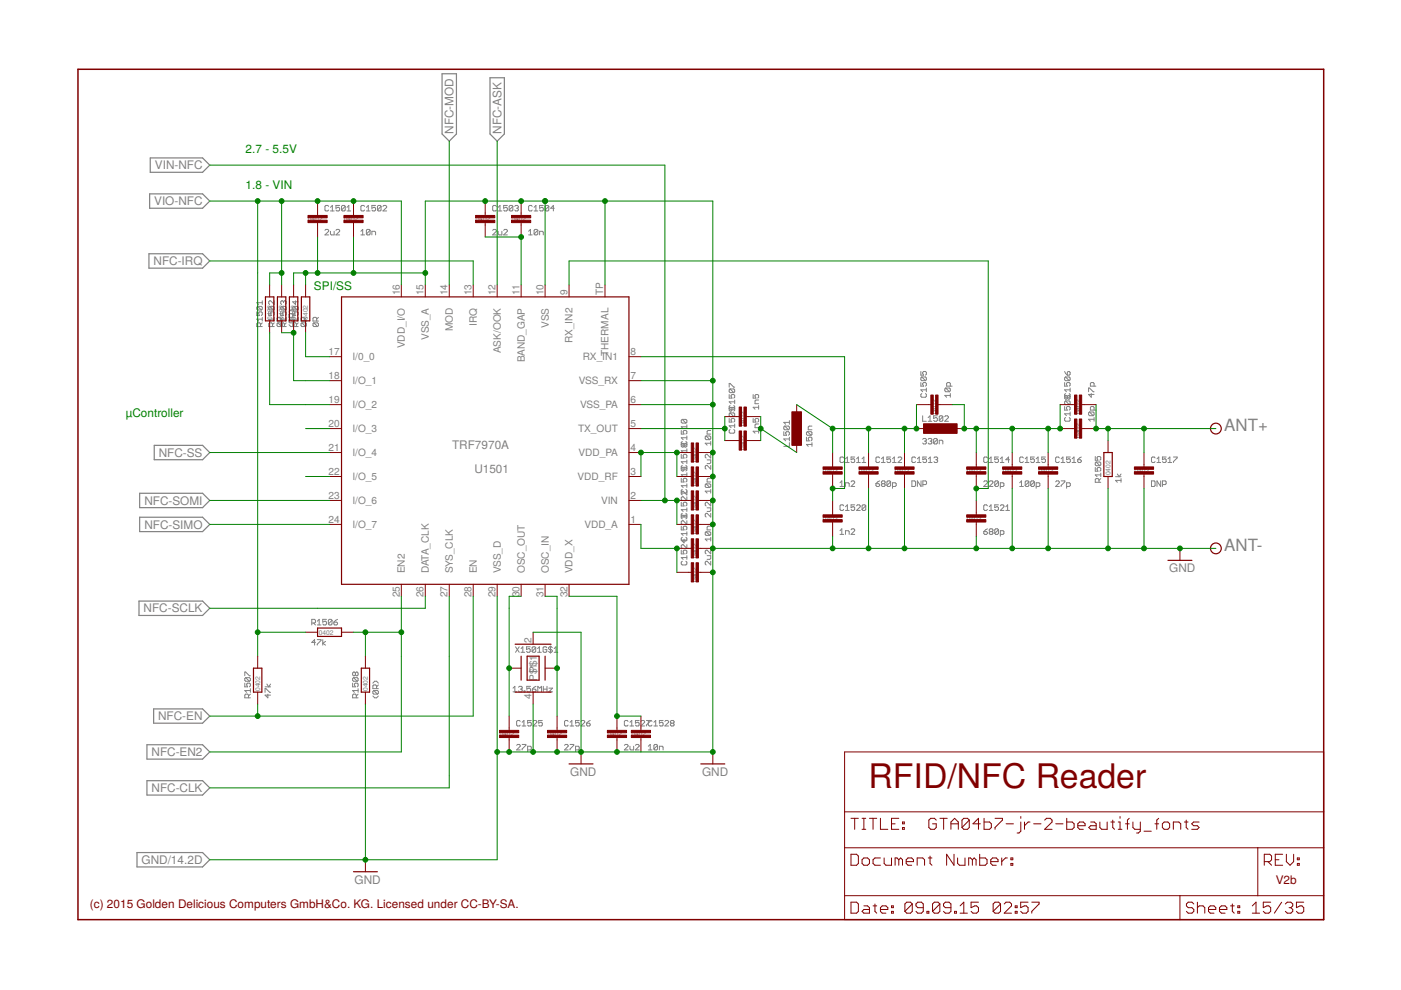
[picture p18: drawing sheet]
<svg xmlns="http://www.w3.org/2000/svg" width="297mm" height="210mm" viewBox="0 0 297 210" stroke-linecap="round" stroke-linejoin="round" font-family="sans-serif">
<defs><g id="words">
<text font-size="7.2" fill="#800000" x="184.1" y="167.1">RFID/NFC Reader</text>
<g font-size="3.6" fill="#808080">
<text x="259.6" y="91.4">ANT+</text>
<text x="259.6" y="116.8">ANT-</text>
</g>
<g font-size="2.5" fill="#808080">
<text x="96.1" y="28.4" transform="rotate(-90 96.1 28.4)">NFC-MOD</text>
<text x="106.3" y="28.4" transform="rotate(-90 106.3 28.4)">NFC-ASK</text>
<text x="32.8" y="35.9">VIN-NFC</text>
<text x="32.7" y="43.5">VIO-NFC</text>
<text x="32.5" y="56.2">NFC-IRQ</text>
<text x="95.8" y="95.2">TRF7970A</text>
<text x="33.7" y="96.8">NFC-SS</text>
<text x="100.6" y="100.3">U1501</text>
<text x="30.6" y="107">NFC-SOMI</text>
<text x="30.6" y="112.1">NFC-SIMO</text>
<text x="247.9" y="121.3">GND</text>
<text x="30.5" y="129.9">NFC-SCLK</text>
<text x="33.5" y="152.7">NFC-EN</text>
<text x="32.1" y="160.3">NFC-EN2</text>
<text x="32.1" y="167.9">NFC-CLK</text>
<text x="120.9" y="164.5">GND</text>
<text x="148.8" y="164.5">GND</text>
<text x="30" y="183.2">GND/14.2D</text>
<text x="75.2" y="187.4">GND</text>
</g>
<g font-size="2.5" fill="#008000">
<text x="52.1" y="32.5">2.7 - 5.5V</text>
<text x="52.1" y="40.1">1.8 - VIN</text>
<text x="66.6" y="61.4">SPI/SS</text>
<text x="26.7" y="88.3">µController</text>
</g>
<g font-size="2.5" fill="#800000">
<text x="270.5" y="187.4">V2b</text>
<text x="19.1" y="192.4">(c) 2015 Golden Delicious Computers GmbH&amp;Co. KG. Licensed under CC-BY-SA.</text>
</g>
<g font-size="2.1" fill="#808080">
<text x="84.7" y="62.6" transform="rotate(-90 84.7 62.6)">16</text>
<text x="89.8" y="62.6" transform="rotate(-90 89.8 62.6)">15</text>
<text x="94.9" y="62.6" transform="rotate(-90 94.9 62.6)">14</text>
<text x="100" y="62.6" transform="rotate(-90 100 62.6)">13</text>
<text x="105.1" y="62.6" transform="rotate(-90 105.1 62.6)">12</text>
<text x="110.1" y="62.6" transform="rotate(-90 110.1 62.6)">11</text>
<text x="115.2" y="62.6" transform="rotate(-90 115.2 62.6)">10</text>
<text x="120.3" y="62.6" transform="rotate(-90 120.3 62.6)">9</text>
<text x="127.9" y="62.6" transform="rotate(-90 127.9 62.6)">TP</text>
<text x="96" y="70.3" transform="rotate(-90 96 70.3)">MOD</text>
<text x="101.1" y="69.1" transform="rotate(-90 101.1 69.1)">IRQ</text>
<text x="116.3" y="69.4" transform="rotate(-90 116.3 69.4)">VSS</text>
<text x="69.7" y="75.3">17</text>
<text x="74.7" y="76.4">I/0_0</text>
<text x="85.9" y="73.8" transform="rotate(-90 85.9 73.8)">VDD_I/O</text>
<text x="90.9" y="72.1" transform="rotate(-90 90.9 72.1)">VSS_A</text>
<text x="106.2" y="74.9" transform="rotate(-90 106.2 74.9)">ASK/OOK</text>
<text x="111.3" y="76.8" transform="rotate(-90 111.3 76.8)">BAND_GAP</text>
<text x="121.4" y="72.7" transform="rotate(-90 121.4 72.7)">RX_IN2</text>
<text x="123.5" y="76.4">RX_IN1</text>
<text x="129" y="75.5" transform="rotate(-90 129 75.5)">THERMAL</text>
<text x="133.7" y="75.3">8</text>
<text x="69.7" y="80.4">18</text>
<text x="74.7" y="81.5">I/O_1</text>
<text x="122.7" y="81.5">VSS_RX</text>
<text x="133.7" y="80.4">7</text>
<text x="69.7" y="85.4">19</text>
<text x="74.7" y="86.6">I/O_2</text>
<text x="123" y="86.6">VSS_PA</text>
<text x="133.7" y="85.4">6</text>
<text x="69.7" y="95.6">21</text>
<text x="69.7" y="90.5">20</text>
<text x="74.7" y="91.6">I/O_3</text>
<text x="122.6" y="91.6">TX_OUT</text>
<text x="133.7" y="95.6">4</text>
<text x="133.7" y="90.5">5</text>
<text x="69.7" y="100.7">22</text>
<text x="74.7" y="101.8">I/O_5</text>
<text x="74.7" y="96.7">I/O_4</text>
<text x="122.5" y="101.8">VDD_RF</text>
<text x="122.7" y="96.7">VDD_PA</text>
<text x="133.7" y="100.7">3</text>
<text x="69.7" y="105.8">23</text>
<text x="74.7" y="106.9">I/O_6</text>
<text x="127.5" y="106.9">VIN</text>
<text x="133.7" y="105.8">2</text>
<text x="69.7" y="110.8">24</text>
<text x="74.7" y="112">I/O_7</text>
<text x="123.9" y="112">VDD_A</text>
<text x="133.7" y="110.8">1</text>
<text x="85.9" y="121.5" transform="rotate(-90 85.9 121.5)">EN2</text>
<text x="90.9" y="121.5" transform="rotate(-90 90.9 121.5)">DATA_CLK</text>
<text x="96" y="121.5" transform="rotate(-90 96 121.5)">SYS_CLK</text>
<text x="101.1" y="121.5" transform="rotate(-90 101.1 121.5)">EN</text>
<text x="106.2" y="121.5" transform="rotate(-90 106.2 121.5)">VSS_D</text>
<text x="111.3" y="121.5" transform="rotate(-90 111.3 121.5)">OSC_OUT</text>
<text x="116.3" y="121.5" transform="rotate(-90 116.3 121.5)">OSC_IN</text>
<text x="121.4" y="121.5" transform="rotate(-90 121.4 121.5)">VDD_X</text>
<text x="84.7" y="126.6" transform="rotate(-90 84.7 126.6)">25</text>
<text x="89.8" y="126.6" transform="rotate(-90 89.8 126.6)">26</text>
<text x="94.9" y="126.6" transform="rotate(-90 94.9 126.6)">27</text>
<text x="100" y="126.6" transform="rotate(-90 100 126.6)">28</text>
<text x="105.1" y="126.6" transform="rotate(-90 105.1 126.6)">29</text>
<text x="110.1" y="126.6" transform="rotate(-90 110.1 126.6)">30</text>
<text x="115.2" y="126.6" transform="rotate(-90 115.2 126.6)">31</text>
<text x="120.3" y="126.6" transform="rotate(-90 120.3 126.6)">32</text>
<text x="112.7" y="136.2" transform="rotate(-90 112.7 136.2)">2</text>
<text x="112.7" y="148.3" transform="rotate(-90 112.7 148.3)">4</text>
<text x="113.8" y="144.4" transform="rotate(-90 113.8 144.4)">P$P1$1</text>
</g>
<g font-size="1.4" fill="#808080">
<text x="65.3" y="46.9">0402</text>
<text x="72.9" y="46.9">0402</text>
<text x="100.8" y="46.9">0402</text>
<text x="108.5" y="46.9">0402</text>
<text x="57.7" y="67.8" transform="rotate(-90 57.7 67.8)">0402</text>
<text x="60.2" y="67.8" transform="rotate(-90 60.2 67.8)">0402</text>
<text x="62.8" y="67.8" transform="rotate(-90 62.8 67.8)">0402</text>
<text x="65.3" y="67.8" transform="rotate(-90 65.3 67.8)">0402</text>
<text x="198.6" y="87.8" transform="rotate(-90 198.6 87.8)">0402</text>
<text x="229.1" y="87.8" transform="rotate(-90 229.1 87.8)">0402</text>
<text x="158" y="95.4" transform="rotate(-90 158 95.4)">0402</text>
<text x="158" y="90.4" transform="rotate(-90 158 90.4)">0402</text>
<text x="229.1" y="92.9" transform="rotate(-90 229.1 92.9)">0402</text>
<text x="147.8" y="98" transform="rotate(-90 147.8 98)">0402</text>
<text x="174.5" y="100.3">0402</text>
<text x="182.1" y="100.3">0402</text>
<text x="189.7" y="100.3">0402</text>
<text x="205" y="100.3">0402</text>
<text x="212.6" y="100.3">0402</text>
<text x="220.2" y="100.3">0402</text>
<text x="235.4" y="100.8" transform="rotate(-90 235.4 100.8)">0402</text>
<text x="240.5" y="100.3">0402</text>
<text x="147.8" y="103.1" transform="rotate(-90 147.8 103.1)">0402</text>
<text x="147.8" y="113.2" transform="rotate(-90 147.8 113.2)">0402</text>
<text x="147.8" y="108.1" transform="rotate(-90 147.8 108.1)">0402</text>
<text x="174.5" y="110.4">0402</text>
<text x="205" y="110.4">0402</text>
<text x="147.8" y="118.3" transform="rotate(-90 147.8 118.3)">0402</text>
<text x="147.8" y="123.4" transform="rotate(-90 147.8 123.4)">0402</text>
<text x="67.6" y="134.6">0402</text>
<text x="55.1" y="146.5" transform="rotate(-90 55.1 146.5)">0402</text>
<text x="78" y="146.5" transform="rotate(-90 78 146.5)">0402</text>
<text x="105.9" y="156.1">0402</text>
<text x="116.1" y="156.1">0402</text>
<text x="128.8" y="156.1">0402</text>
<text x="133.9" y="156.1">0402</text>
</g>
</g></defs>
<g fill="none" stroke="#808080" stroke-width=".21">
<path d="M68.9 48.8l.2-.2h.4l.2 .2v.2l-.8 .8h.8M69.7 43.8l-.2-.2h-.4l-.2 .2v.7l.2 .2h.4l.2-.2M70.1 49v.6l.2 .2h.5v-.8M70.1 44.7h.7M70.1 44l.4-.4v1.1M71.2 48.8l.2-.2h.4l.2 .2v.2l-.8 .8h.8M72 43.6h-.8v.6l.4-.2 .4 .2v.3l-.2 .2h-.4l-.2-.2M73.2 43.8l-.2-.2h-.4l-.2 .2v.7M73.2 43.8v.7l-.2 .2h-.4l-.2-.2M73.2 43.8l-.8 .7M73.6 44.7h.8M73.6 44l.4-.4v1.1"/>
<path d="M76.5 49.8h.8M76.5 49l.4-.4v1.2M77.3 43.8l-.2-.2h-.4l-.2 .2v.7l.2 .2h.4l.2-.2M77.7 44.7h.8M77.7 44l.4-.4v1.1M78.5 48.8v.8l-.2 .2h-.4l-.2-.2M78.5 48.8l-.2-.2h-.4l-.2 .2v.8M78.5 48.8l-.8 .8M78.8 49.8v-.8h.6l.2 .2v.6M79.6 43.6h-.8v.6l.4-.2 .4 .2v.3l-.2 .2h-.3l-.3-.2M80.8 43.8l-.2-.2h-.4l-.2 .2v.7M80.8 43.8v.7l-.2 .2h-.4l-.2-.2"/>
<path d="M80.8 43.8l-.8 .7M81.2 43.8l.2-.2h.4l.2 .2v.2l-.8 .7h.8M104.5 48.8l.1-.2h.4l.2 .2v.2l-.7 .8h.7M105.2 43.8l-.2-.2h-.4l-.1 .2v.7l.1 .2h.4l.2-.2M105.6 49v.6l.2 .2h.6v-.8M105.6 44.7h.8M105.6 44l.4-.4v1.1M106.8 48.8l.2-.2h.4l.2 .2v.2l-.8 .8h.8M107.6 43.6h-.8v.6l.4-.2 .4 .2v.3l-.2 .2h-.4l-.2-.2M108.7 43.8v.7l-.2 .2h-.3l-.3-.2M108.7 43.8l-.2-.2h-.3l-.3 .2v.7M108.7 43.8l-.8 .7"/>
<path d="M109.1 43.8l.2-.2h.4l.2 .2-.2 .4M109.5 44.2h.2M109.7 44.2l.2 .1-.2 .4h-.4l-.2-.2M112.1 49.8h.7M112.1 49l.4-.4v1.2M112.8 43.8l-.2-.2h-.3l-.2 .2v.7l.2 .2h.3l.2-.2M113.2 44l.4-.4v1.1M113.2 44.7h.8M114 48.8v.8l-.2 .2h-.4l-.2-.2M114 48.8l-.2-.2h-.4l-.2 .2v.8M114 48.8l-.8 .8M114.4 49.8v-.8h.6l.2 .2v.6"/>
<path d="M115.2 43.6h-.8v.6l.4-.2 .4 .2v.3l-.2 .2h-.4l-.2-.2M116.4 43.8l-.2-.2h-.4l-.2 .2v.7M116.4 43.8v.7l-.2 .2h-.4l-.2-.2M116.4 43.8l-.8 .7M117.5 44.2h-.7l.5-.6v1.1M54.4 66.1v.8h.6l-.2-.4 .2-.4h.4l.2 .2v.4l-.2 .2M54.6 65l-.2 .2v.3l.2 .2h.8M54.6 65h.8l.2 .2v.3l-.2 .2M54.6 65l.8 .7M55.2 69.2v-.6l-.2-.1h-.4l-.2 .1v.6h1.2M55.6 67.7h-1.2l.4 .4M55.6 68.5l-.4 .4"/>
<path d="M55.6 63.8v.8M55.6 67.3v.8M55.6 64.2h-1.2l.4 .4M57 66.1v.8h.6l-.2-.4 .2-.4h.4l.1 .2v.4l-.1 .2M57.2 65h.8l.1 .2v.3l-.1 .2M57.2 65l-.2 .2v.3l.2 .2h.8M57.2 65l.8 .7M57.8 69.2v-.6l-.2-.1h-.4l-.2 .1v.6h1.1M58.1 67.7h-1.1l.4 .4M58.1 63.8v.8l-.7-.8-.4 .2v.4l.2 .2M58.1 68.5l-.3 .4M58.1 67.3v.8"/>
<path d="M58.9 68.5l-.2 .1v.4l.2 .2h1.8M58.9 68.5h1.2l.2 .1v.6M58.9 68.5l.8 .7 .2-.2v-.4l-.2-.1-.2 .1v.6M59.5 68.1v-.6l-.2-.2h-.4l-.2 .2v.6h1.2M59.5 67.7h1.2M59.5 66.1v.8h.6l-.2-.4 .2-.4h.4l.2 .2v.4l-.2 .2M59.5 67.7l.4 .4M59.7 65h.8l.2 .2v.3l-.2 .2M59.7 65l-.2 .2v.3l.2 .2h.8M59.7 65l.8 .7M59.9 67.3l-.4 .4M60.1 64l-.2-.2-.4 .2v.4l.2 .2"/>
<path d="M60.1 64l.2-.2 .4 .2v.4l-.2 .2M60.1 64v.2M60.7 68.5l-.4 .4M60.7 67.3v.8M61.3 68.9l.4 .3h1.5M61.3 66.1l.4-.4h.4l.3 .4M61.5 67.7l-.2 .2v.4l.2 .2h1.2l.1 .1v.6M61.5 67.7h1.7M61.5 67.7l.8 .8M62.1 66.7l-.2-.2h-.4l-.2 .2v.6h1.1M62.1 66.1v1.2M62.1 67.7l.4 .4"/>
<path d="M62.3 65h.7l.2 .2v.3l-.2 .2M62.3 67.7l.1 .2v.4l-.3 .3v.6l.3-.3M62.3 65l-.2 .2v.3l.2 .2h.7M62.3 65l.7 .7M62.4 66.5l.3 .4h-.6zM62.5 66.5l.2-.4h.3l.2 .2v.4l-.2 .2M62.7 63.8v.8l-.6-.6h1.1M63.2 68.5l-.4 .4M63.2 67.3v.8M64 68.5l-.2 .1v.4l.2 .2h.8M64 68.5h.8l.2 .1v.4l-.2 .2M64 68.5l.8 .7"/>
<path d="M64.6 68.1v-.6l-.2-.2h-.4l-.2 .2v.6h1.2M65 67.3l-.4 .4M66.5 68.5l-.1 .1v.4l.1 .2h.8M66.5 68.5h.8l.2 .1v.4l-.2 .2M66.5 68.5l.8 .7M67.1 68.1v-.6l-.1-.2h-.5l-.1 .2v.6h1.1M67.5 67.3l-.4 .4M195.2 78.8v.7h.6l-.2-.3 .2-.4h.4l.2 .2v.4l-.2 .1M195.4 79.9h.8l.2 .2v.4l-.2 .2M195.4 79.9l-.2 .2v.4l.2 .2h.8M195.4 79.9l.8 .8M225.7 78.8l.6 .7"/>
<path d="M225.9 79.9l-.2 .2v.4l.2 .2h.8M225.9 79.9h.8l.2 .2v.4l-.2 .2M225.9 79.9l.8 .8M226.3 79l.2-.2 .4 .2v.4l-.2 .1h-.4zM144.4 94.2l.3-.2 .3 .2 .4-.2 .2 .2-.2 .2h-.7zM144.4 91.3v.7h.6l-.2-.3 .2-.4h.4l.2 .2v.3l-.2 .2M144.4 96.3v.8h.6l-.2-.4 .2-.4h.4l.2 .2v.4l-.2 .2M144.4 99.3l.3-.2h.7l.2 .2-.2 .2h-.7zM144.7 93.6l-.3 .2v.8l.3 .2 .3-.2M144.7 88.9l-.3 .2v.4l.3 .2h.7M144.7 98.7l-.3 .2v.8l.3 .2 .3-.2v-.6M144.7 88.9h.7l.2 .2v.4l-.2 .2"/>
<path d="M144.7 88.9l.7 .8M145 94.2v.4M145.4 93.6l.2 .2v.8l-.2 .2-.4-.2M145.4 98.7l.2 .2v.8l-.2 .2M145.6 90.1v.8M145.6 92.4v.8M145.6 95.2v.7M145.6 97.5v.8M145.6 92.8h-1.2l.4 .4M145.6 90.5h-1.2l.4 .4M145.6 97.9h-1.2l.4 .4M145.6 95.6h-1.2l.4 .3"/>
<path d="M149.7 92.4h.8l.2 .2v.4l-.2 .2M149.7 92.4l-.2 .2v.4l.2 .2h.8M149.7 92.4l.8 .8M149.9 97.5h.8v.6l-.2 .2h-.6M150.7 94h-1.2l.4 .4M150.7 93.6v.8M150.7 96.3v.8l-.8-.8-.4 .2v.4l.2 .2M150.7 98.7v.8l-.8-.8-.4 .2v.4l.2 .2M150.7 91.3h-.6l-.2 .2v.5h.8M154.6 83.7v.7h.6l-.2-.4 .2-.3h.4l.2 .1v.4l-.2 .2M154.6 88.7v.8h.6l-.2-.4 .2-.4h.4l.2 .2v.4l-.2 .2M154.6 86.6l.2-.2h.8l.2 .2-.2 .2h-.8z"/>
<path d="M154.6 82.1v-.8h.2l.8 .8h.2M154.8 87.5h.8l.2 .3v.3l-.2 .2M154.8 87.5l.8 .8M154.8 86l-.2 .2v.8l.2 .2 .4-.2v-.6M154.8 82.5l-.2 .2v.4l.2 .1h.8M154.8 87.5l-.2 .3v.3l.2 .2h.8M154.8 91.1l-.2 .1v.5l.2 .1h.8l.2-.1v-.5l-.2-.1M154.8 82.5h.8l.2 .2v.4l-.2 .1M154.8 82.5l.8 .7M155.6 86l.2 .2v.8l-.2 .2M155.8 84.8v.8M155.8 89.9v.8"/>
<path d="M155.8 85.2h-1.2l.4 .4M155.8 90.3h-1.2l.4 .4M159.7 83.7v.7h.6l-.2-.4 .2-.3h.4l.1 .1v.4l-.1 .2M159.7 88.7v.8h.6l-.2-.4 .2-.4h.4l.1 .2v.4l-.1 .2M160.8 86.4h-1.1l.4 .4M160.8 86v.8M160.8 91.1v.7M160.8 84.8h-.5l-.2 .2v.6h.7M160.8 89.9h-.5l-.2 .2v.6h.7M160.8 91.4h-1.1l.4 .4M166.2 91.5v.8h.6l-.2-.4 .2-.4h.4l.2 .2v.4l-.2 .2M166.4 90.3l-.2 .2v.4l.2 .2h.8"/>
<path d="M166.4 90.3h.8l.2 .2v.4l-.2 .2M166.4 90.3l.8 .8M167.4 93.9v.7h-1.2M167.4 89.2v.8M167.4 92.7v.8M167.4 93.1h-1.2l.4 .4M167.4 89.6h-1.2l.4 .4M171 92.7v.8h.6l-.2-.4 .2-.4h.4l.1 .2v.4l-.1 .2M171.2 91.5h.8l.1 .2v.4l-.1 .2M171.2 91.5l-.2 .2v.4l.2 .2h.8M171.2 91.5l.8 .8M172.1 94.2h-1.1l.4 .4"/>
<path d="M172.1 93.9v.7M172.1 90.3h-.5l-.2 .2v.6h.7M178.9 97.1l-.2-.2h-.4l-.2 .2v.8l.2 .2h.4l.2-.2M179.3 98.1h.7M179.3 97.3l.4-.4v1.2M181.2 96.9h-.8v.6l.4-.2 .4 .2v.4l-.2 .2h-.4l-.2-.2M181.6 98.1h.8M181.6 97.3l.4-.4v1.2M182.8 98.1h.8M182.8 97.3l.4-.4v1.2M186.5 97.1l-.2-.2h-.4l-.2 .2v.8l.2 .2h.4l.2-.2M186.9 98.1h.8"/>
<path d="M186.9 97.3l.4-.4v1.2M188.8 96.9h-.8v.6l.4-.2 .4 .2v.4l-.2 .2h-.3l-.3-.2M189.2 98.1h.8M189.2 97.3l.4-.4v1.2M190.4 97.1l.2-.2h.4l.2 .2v.2l-.8 .8h.8M194.1 97.1l-.2-.2h-.4l-.2 .2v.8l.2 .2h.4l.2-.2M194.5 98.1h.8M194.5 97.3l.4-.4v1.2M195.2 81.1v.8h.6l-.2-.4 .2-.4h.4l.2 .2v.4l-.2 .2M195.4 83.4l-.2 .2v.4l.2 .2h.8l.2-.2v-.4l-.2-.2M195.6 88.2v1.1h.8M195.6 93.2l.2-.2h.4l.2 .2-.2 .3"/>
<path d="M196 93.5h.2M196.2 93.5l.2 .2-.2 .4h-.4l-.2-.2M196.4 82.3v.8M196.4 82.7h-1.2l.4 .4M196.4 96.9h-.7v.6l.4-.2 .3 .2v.4l-.1 .2h-.4l-.2-.2M196.8 93.2l.2-.2h.4l.2 .2-.2 .3M196.8 89.3h.8M196.8 88.5l.4-.3v1.1M196.8 98.1h.8M196.8 97.3l.4-.4v1.2M197.2 93.5h.2M197.4 93.5l.2 .2-.2 .4h-.4l-.2-.2"/>
<path d="M198 97.1l.2-.2h.4l.2 .2-.2 .4M198.4 97.5h.2M198.6 97.5l.2 .2-.2 .4h-.4l-.2-.2M198.7 88.2h-.7v.5l.4-.2 .3 .2v.4l-.2 .2h-.3l-.2-.2M198.7 93.2l-.2-.2h-.3l-.2 .2v.7M198.7 93.2v.7l-.2 .2h-.3l-.2-.2M198.7 93.2l-.7 .7M199.1 94.1v-.8h.6l.2 .2v.6M199.9 88.3l-.2-.1h-.4l-.2 .1v.8M199.9 88.3v.8l-.2 .2h-.4l-.2-.2M199.9 88.3l-.8 .8M200.3 88.3l.2-.1h.4l.2 .1v.2l-.8 .8h.8"/>
<path d="M200.5 82.3h.8l.2 .2v.3l-.2 .3M200.5 82.3l-.2 .2v.3l.2 .3h.8M200.5 82.3l.8 .8M201.5 83.8h-1.2l.4 .4M201.5 81.9v-.6l-.2-.2h-.4l-.2 .2v.6h1.2M201.5 83.4v.8M209.4 97.1l-.3-.2h-.3l-.2 .2v.8l.2 .2h.3l.3-.2M209.7 98.1h.8M209.7 97.3l.4-.4v1.2M211.7 96.9h-.8v.6l.4-.2 .4 .2v.4l-.2 .2h-.4l-.2-.2M212.1 98.1h.8M212.1 97.3l.4-.4v1.2"/>
<path d="M214 97.5h-.7l.5-.6v1.2M217 97.1l-.2-.2h-.4l-.2 .2v.8l.2 .2h.4l.2-.2M217.4 98.1h.7M217.4 97.3l.3-.4v1.2M219.3 96.9h-.8v.6l.4-.2 .4 .2v.4l-.2 .2h-.4l-.2-.2M219.7 98.1h.8M219.7 97.3l.4-.4v1.2M221.7 96.9h-.8v.6l.4-.2 .4 .2v.4l-.3 .2h-.3l-.2-.2M224.6 97.1l-.2-.2h-.4l-.2 .2v.8l.2 .2h.4l.2-.2M225 98.1h.8M225 97.3l.4-.4v1.2M225.7 84l.2-.2 .4 .2 .4-.2 .2 .2-.2 .2h-.8z"/>
<path d="M225.7 81.1v.8h.6l-.2-.4 .2-.4h.4l.2 .2v.4l-.2 .2M225.7 86.2v.8h.6l-.2-.4 .2-.4h.4l.2 .2v.4l-.2 .2M225.9 83.4l-.2 .2v.8l.2 .2 .4-.2M225.9 85l-.2 .2v.4l.2 .2h.8M225.9 88.5l-.2 .2v.4l.2 .2h.8l.2-.2v-.4l-.2-.2M225.9 85h.8l.2 .2v.4l-.2 .2M225.9 85l.8 .8M226.3 84v.4M226.7 83.4l.2 .2v.8l-.2 .2-.4-.2M226.9 82.7h-1.2l.4 .4M226.9 82.3v.8M226.9 87.4v.7"/>
<path d="M226.9 87.7h-1.2l.4 .4M226.9 96.9h-.8v.6l.4-.2 .4 .2v.4l-.2 .2h-.4l-.2-.2M227.3 98.1h.8M227.3 97.3l.4-.4v1.2M228.5 97.5h.6l.2 .4-.2 .2h-.4l-.2-.2zM229.3 96.9l-.8 .6M230.8 83.1v-.8h.2l.8 .8h.2M231 87.4l-.2 .1v.4l.2 .2h.8M231 87.4h.8l.2 .1v.4l-.2 .2M231 87.4l.8 .7M231.4 83.4v.8l-.6-.6h1.2M232 81.9v-.6l-.2-.2h-.4l-.2 .2v.6h1.1"/>
<path d="M232 87v-.6l-.2-.2h-.4l-.2 .2v.6h1.1M232 88.5v.8M232 88.9h-1.2l.4 .4M232.2 99.1v.8h.6l-.2-.4 .2-.4h.4l.2 .2v.4l-.2 .2M232.2 96.8v.8h.6l-.2-.4 .2-.4h.4l.2 .2v.4l-.2 .2M232.4 98l-.2 .1v.5l.2 .1h.8M232.4 98h.8l.2 .1v.5l-.2 .1M232.4 98l.8 .7M244.9 97.1l-.2-.2h-.4l-.2 .2v.8l.2 .2h.4l.2-.2M245.3 98.1h.8M245.3 97.3l.4-.4v1.2M247.2 96.9h-.7v.6l.3-.2 .4 .2v.4l-.1 .2h-.4l-.2-.2"/>
<path d="M247.6 98.1h.8M247.6 97.3l.4-.4v1.2M248.8 96.9h.8v.2l-.8 .8v.2M144.4 101.4v.8h.6l-.2-.4 .2-.4h.4l.2 .2v.4l-.2 .2M144.4 106.5v.8h.6l-.2-.4 .2-.4h.4l.2 .2v.4l-.2 .2M144.4 111.6v.8h.6l-.2-.4 .2-.4h.4l.2 .2v.4l-.2 .2M144.4 116.6v.8h.6l-.2-.3 .2-.5h.4l.2 .2v.4l-.2 .2M144.4 114.5l.3 .2h.7l.2-.2M144.4 104.3l.3 .2h.7l.2-.2M144.4 109.4l.3 .2h.7l.2-.2M144.4 109.4l.3-.2 .3 .2M144.4 114.5h1.2"/>
<path d="M144.7 103.8l-.3 .1v.8l.3 .2M144.7 108.8l-.3 .2v.8l.3 .2M144.7 113.9l-.3 .2v.4M144.7 119l-.3 .2v.4l.3 .2h.7l.2-.2v-.4l-.2-.2M145 109.4v.2M145 114.3v.8l-.6-.6M145 109.4l.2-.2 .4 .2M145.4 103.8l.2 .1v1l-.8-.7-.4 .2M145.4 108.8l.2 .2v.8l-.2 .2M145.4 113.9l.2 .2v.4M145.6 105.3v.8l-.8-.8-.4 .2v.4l.3 .2M145.6 110.4v.8l-.8-.8-.4 .2v.4l.3 .2"/>
<path d="M145.6 115.5v.8l-.8-.8-.4 .2v.4l.3 .2M145.6 100.2v.8M145.6 102.6v.8M145.6 107.7v.7M145.6 112.8v.7M145.6 117.8v.8M145.6 103h-1.2l.4 .4M145.6 100.6h-1.2l.4 .4M145.6 108.1h-1.2l.4 .3M145.6 113.1h-1.2l.4 .4M145.6 118.2h-1.2l.4 .4M149.7 102.6h.8l.2 .2v.4l-.2 .2"/>
<path d="M149.7 112.8h.8l.2 .1v.4l-.2 .2M149.7 102.6l-.2 .2v.4l.2 .2h.8M149.7 112.8l-.2 .1v.4l.2 .2h.8M149.7 102.6l.8 .8M149.7 112.8l.8 .7M149.9 107.7h.8v.5l-.2 .2h-.6M149.9 117.8h.8v.6l-.2 .2h-.6M150.7 103.8v.7M150.7 106.5v.8l-.8-.8-.4 .2v.4l.2 .2M150.7 108.8v.8l-.8-.8-.4 .2v.4l.2 .2M150.7 113.9v.8M150.7 116.6v.8l-.8-.8-.4 .2v.4l.2 .2"/>
<path d="M150.7 119v.8l-.8-.8-.4 .2v.4l.2 .2M150.7 101.4h-.6l-.2 .2v.6h.8M150.7 111.6h-.6l-.2 .2v.6h.8M150.7 104.1h-1.2l.4 .4M150.7 114.3h-1.2l.4 .4M178.1 102.4l.4-.4v1.1M178.1 112.5l.4-.4v1.2M178.1 103.1h.8M178.1 113.3h.8M178.9 107.3l-.2-.3h-.4l-.2 .3v.7l.2 .2h.4l.2-.2M179.3 103.1v-.7h.6l.1 .2v.5M179.3 113.3v-.8h.6l.1 .2v.6"/>
<path d="M179.3 107.4l.4-.4v1.2M179.3 108.2h.7M180.4 102.2l.2-.2h.4l.2 .2v.2l-.8 .7h.8M180.4 112.3l.2-.2h.4l.2 .2v.2l-.8 .8h.8M181.2 107h-.8v.6l.4-.2 .4 .2v.4l-.2 .2h-.4l-.2-.2M181.6 107.3l.2-.3h.4l.2 .3v.1l-.8 .8h.8M183.6 107.3l-.2-.3h-.4l-.2 .3v.7M183.6 107.3v.7l-.2 .2h-.4l-.2-.2M183.6 107.3l-.8 .7M185.7 102.6h.6l.2 .3-.2 .2h-.4l-.2-.2zM186.5 102l-.8 .6M187.1 102.6l-.2 .1 .2 .4h.4l.2-.2-.2-.3"/>
<path d="M187.1 102.6l-.2-.2 .2-.4h.4l.2 .2-.2 .4M187.1 102.6h.4M188.8 102.2v.7l-.2 .2h-.3l-.3-.2M188.8 102.2l-.2-.2h-.3l-.3 .2v.7M188.8 102.2l-.8 .7M189.2 103.1h.6l.2-.2v-.3l-.2-.2h-.6v1.1M193.3 102h.6l.2 .2v.7l-.2 .2h-.6zM195.3 102v1.1l-.8-1.1v1.1M195.7 102.7h.6l.1-.1v-.4l-.1-.2h-.6v1.1M208.6 102.2l.2-.2h.3l.3 .2v.2l-.8 .7h.8M208.6 112.7h.5l.3 .4-.3 .2h-.3l-.2-.2zM209.4 112.1l-.8 .6"/>
<path d="M209.4 107.3l-.3-.3h-.3l-.2 .3v.7l.2 .2h.3l.3-.2M209.7 102.2l.2-.2h.4l.2 .2v.2l-.8 .7h.8M209.7 108.2h.8M209.7 107.4l.4-.4v1.2M209.9 112.7l-.2 .2 .2 .4h.4l.2-.2-.2-.4M209.9 112.7l-.2-.2 .2-.4h.4l.2 .2-.2 .4M209.9 112.7h.4M211.7 102.2v.7l-.2 .2h-.4l-.2-.2M211.7 102.2l-.2-.2h-.4l-.2 .2v.7M211.7 112.3v.8l-.2 .2h-.4l-.2-.2M211.7 112.3l-.2-.2h-.4l-.2 .2v.8M211.7 107h-.8v.6l.4-.2 .4 .2v.4l-.2 .2h-.4l-.2-.2"/>
<path d="M211.7 102.2l-.8 .7M211.7 112.3l-.8 .8M212.1 103.1h.6l.2-.2v-.3l-.2-.2h-.6v1.1M212.1 113.3h.6l.2-.2v-.4l-.2-.2h-.6v1.2M212.1 107.3l.2-.3h.4l.2 .3v.1l-.8 .8h.8M213.3 108.2h.7M213.3 107.4l.3-.4v1.2M216.2 103.1h.8M216.2 102.4l.4-.4v1.1M218.1 102.2v.7l-.1 .2h-.4l-.2-.2M218.1 102.2l-.1-.2h-.4l-.2 .2v.7M218.1 102.2l-.7 .7"/>
<path d="M219.3 102.2v.7l-.2 .2h-.4l-.2-.2M219.3 102.2l-.2-.2h-.4l-.2 .2v.7M219.3 102.2l-.8 .7M219.7 103.1h.6l.2-.2v-.3l-.2-.2h-.6v1.1M223.8 102.2l.2-.2h.4l.2 .2v.2l-.8 .7h.8M225 102h.8v.2l-.8 .7v.2M226.1 103.1h.6l.2-.2v-.3l-.2-.2h-.6v1.1M233 102.3v-.6l-.2-.2h-.4l-.2 .2v.6h1.2M233.4 101.5l-.4 .4M233.4 100.7h-1.2l.4 .4M233.4 100.3v.8M236.5 101.1h1.2"/>
<path d="M236.9 100.5l.4 .6 .4-.6M237.7 101.9h-1.2l.4 .4M237.7 101.5v.8M244.1 102h.6l.2 .2v.7l-.2 .2h-.6zM246.1 102v1.1l-.8-1.1v1.1M246.5 102.7h.6l.1-.1v-.4l-.1-.2h-.6v1.1M66.1 132.1h.6l.2-.2v-.4l-.2-.2h-.6v1.2M66.5 132.1l.4 .4M66.9 136.2h-.8l.6-.6v1.2M67.3 135.6h.8v.2l-.8 .8v.2M67.3 131.7l.4-.4v1.2M67.3 132.5h.8"/>
<path d="M68.4 135.6v1.2M69 136l-.6 .4 .6 .4M69.2 131.3h-.8v.6l.4-.2 .4 .2v.4l-.2 .2h-.4l-.2-.2M70.4 131.5l-.2-.2h-.4l-.2 .2v.8M70.4 131.5v.8l-.2 .2h-.4l-.2-.2M70.4 131.5l-.8 .8M70.8 131.9h.6l.2 .4-.2 .2h-.4l-.2-.2zM71.6 131.3l-.8 .6M109.3 137.1l.8 1.2M110.1 137.1l-.8 1.2M110.5 137.5l.3-.4v1.2M110.5 138.3h.8"/>
<path d="M112.4 137.1h-.8v.6l.4-.2 .4 .2v.4l-.2 .2h-.4l-.2-.2M113.6 137.3l-.2-.2h-.4l-.2 .2v.8M113.6 137.3v.8l-.2 .2h-.4l-.2-.2M113.6 137.3l-.8 .8M114 137.5l.4-.4v1.2M114 138.3h.8M115.9 137.3l-.2-.2h-.4l-.2 .2v.8l.2 .2h.4l.2-.2v-.4h-.4M116.7 136.9v1.6M117.1 137.3l-.2-.2h-.4l-.2 .4 .2 .2h.4l.2 .4-.2 .2h-.4l-.2-.2M117.5 137.5l.4-.4v1.2M117.5 138.3h.8M51.9 144.8v.8h.6l-.2-.4 .2-.4h.4l.2 .2v.4l-.2 .2"/>
<path d="M51.9 143.3v-.8h.2l.8 .8h.2M52.1 143.7l-.2 .2v.4l.2 .1h.8M52.1 143.7h.8l.2 .2v.4l-.2 .1M52.1 143.7l.8 .7M52.7 148v-.6l-.2-.2h-.4l-.2 .2v.6h1.2M53.1 146.4h-1.2l.4 .4M53.1 147.2l-.4 .4M53.1 146v.8M56.2 146.8v-.8h.2l.8 .8h.2M56.2 145.6h1.2M56.6 145l.4 .6 .4-.6M56.8 147.2v.8l-.6-.6h1.2"/>
<path d="M74.8 144.8v.8h.6l-.3-.4 .3-.4h.3l.2 .2v.4l-.2 .2M75 143.7l-.2 .2v.4l.2 .1h.7M75 143.7h.7l.2 .2v.4l-.2 .1M75 143.7l.7 .7M75.4 142.7l-.3-.2-.3 .2v.4l.2 .2 .4-.2M75.4 142.7l.1-.2 .4 .2v.4l-.2 .2-.3-.2M75.4 142.7v.4M75.5 148v-.6l-.1-.2h-.4l-.2 .2v.6h1.1M75.9 146.4h-1.1l.3 .4M75.9 147.2l-.4 .4M75.9 146v.8M79.1 147.6l.3 .4h.4l.4-.4"/>
<path d="M79.1 144.8l.3-.4h.4l.4 .4M79.2 146.4l-.1 .2v.4l.1 .2h.8M79.2 146.4h.8l.2 .2v.4l-.2 .2M79.2 146.4l.8 .8M79.8 146v-.6l-.2-.2h-.4l-.1 .2v.6h1.1M80.2 145.2l-.4 .4M108.8 145.9l.4-.4v1.2M108.8 146.7h.7M109.5 158l.2-.2h.4l.2 .2v.2l-.8 .8h.8M109.9 145.7l.2-.2h.4l.2 .2-.2 .4M110.3 153l-.2-.2h-.4l-.2 .2v.7l.2 .2h.4l.2-.2M110.3 146.1h.2"/>
<path d="M110.5 146.1l.2 .2-.2 .4h-.4l-.2-.2M110.7 157.8h.8v.2l-.8 .8v.2M110.7 153.1l.4-.3v1.1M110.7 153.9h.8M111.1 146.5h.2v.2h-.2zM111.9 159h.6l.1-.2v-.4l-.1-.2h-.6v1.2M112.5 145.5h-.8v.6l.4-.2 .4 .2v.4l-.2 .2h-.4l-.2-.2M112.6 152.8h-.7v.5l.4-.2 .3 .2v.4l-.1 .2h-.4l-.2-.2M112.9 146.1h.6l.1 .4-.1 .2h-.4l-.2-.2zM113 153l.2-.2h.4l.2 .2v.1l-.8 .8h.8M113.6 145.5l-.7 .6M114 146.7v-1.2l.4 .4 .4-.4v1.2"/>
<path d="M115 152.8h-.8v.5l.4-.2 .4 .2v.4l-.2 .2h-.4l-.2-.2M115.2 145.5v1.2M115.2 146.1h.8M116 145.5v1.2M116.4 145.9h.8l-.8 .8h.8M119.7 158l.2-.2h.4l.2 .2v.2l-.8 .8h.8M120.5 153l-.2-.2h-.4l-.2 .2v.7l.2 .2h.4l.2-.2M120.9 157.8h.7v.2l-.7 .8v.2M120.9 153.9h.7M120.9 153.1l.3-.3v1.1M122 159h.6l.2-.2v-.4l-.2-.2h-.6v1.2M122.8 152.8h-.8v.5l.4-.2 .4 .2v.4l-.2 .2h-.4l-.2-.2"/>
<path d="M123.2 153l.2-.2h.4l.2 .2v.1l-.8 .8h.8M124.4 153.3h.5l.2 .4-.2 .2h-.3l-.2-.2zM125.1 152.8l-.7 .5M132.4 158l.2-.2h.4l.2 .2v.2l-.8 .8h.8M133.2 153l-.2-.2h-.4l-.2 .2v.7l.2 .2h.4l.2-.2M133.6 158.2v.6l.2 .2h.5v-.8M133.6 153.1l.3-.3v1.1M133.6 153.9h.7M134.7 158l.2-.2h.4l.2 .2v.2l-.8 .8h.8M135.5 152.8h-.8v.5l.4-.2 .4 .2v.4l-.2 .2h-.4l-.2-.2M135.9 153l.2-.2h.4l.2 .2v.1l-.8 .8h.8M137.1 152.8h.9l.2 .2"/>
<path d="M137.5 159h.7M137.5 158.2l.4-.4v1.2M137.7 152.8l-.2 .2v.7l.2 .2h.3l.2-.2M137.8 152.8v.2l-.7 .7v.2M138.6 153.9h.8M138.6 153.1l.4-.3v1.1M139.4 158v.8l-.2 .2h-.4l-.2-.2M139.4 158l-.2-.2h-.4l-.2 .2v.8M139.4 158l-.8 .8M139.8 159v-.8h.6l.2 .2v.6M140.6 152.8h-.8v.5l.4-.2 .4 .2v.4l-.2 .2h-.4l-.2-.2M141 153l.2-.2h.4l.2 .2v.1l-.8 .8h.8"/>
<path d="M142.3 153.3l-.2-.2 .2-.3h.4l.2 .2-.2 .3M142.3 153.3l-.2 .2 .2 .4h.4l.2-.2-.2-.4M142.3 153.3h.4"/>
</g>
<g fill="none" stroke="#808080" stroke-width=".25">
<path d="M93.7 15.6h3.1v12.8l-1.6 1.5-1.5-1.5zM103.9 16.5h3v11.9l-1.5 1.5-1.5-1.5zM31.9 33.5h11l1.6 1.5-1.6 1.5h-11zM31.6 53.8h11.3l1.6 1.5-1.6 1.6h-11.3zM31.7 41.1h11.2l1.6 1.5-1.6 1.6h-11.2zM32.7 94.4h10.2l1.6 1.5-1.6 1.6h-10.2zM29.6 109.7h13.3l1.6 1.5-1.6 1.5h-13.3zM29.6 104.6h13.3l1.6 1.5-1.6 1.5h-13.3zM29.5 127.4h13.4l1.6 1.6-1.6 1.5h-13.4zM31.2 157.9h11.7l1.6 1.5-1.6 1.6h-11.7zM32.6 150.3h10.3l1.6 1.5-1.6 1.5h-10.3zM31.2 165.5h11.7l1.6 1.5-1.6 1.6h-11.7z"/>
<path d="M29 180.8h13.9l1.6 1.5-1.6 1.5h-13.9z"/>
</g>
<g fill="none" stroke="#800000" stroke-width=".25">
<path d="M56.3 62.9h1.8v5.1h-1.8zM58.8 62.9h1.8v5.1h-1.8zM61.4 62.9h1.7v5.1h-1.7zM63.9 62.9h1.8v5.1h-1.8zM72.4 62.9h60.9v61h-60.9zM234 95.9h1.8v5.1h-1.8zM247.6 118.8h5.1M67.3 133.2h5.1v1.7h-5.1zM109.2 136.6h7.6M110.5 139.1v5.1M111.8 139.1h2.5v5.1h-2.5zM115.6 139.1v5.1"/>
<path d="M53.7 141.7h1.8v5h-1.8zM76.6 141.7h1.8v5h-1.8zM109.2 146.7h7.6M120.6 162h5.1M148.6 162h5.1M75 184.8h5"/>
<circle cx="257.8" cy="90.9" r="1.14"/>
<circle cx="257.8" cy="116.3" r="1.14"/>
</g>
<g fill="none" stroke="#800000" stroke-width=".21">
<path d="M67.3 42.6v3.1M67.3 47.2v3M75 42.6v3.1M75 47.2v3M102.9 42.6v3.1M102.9 47.2v3M110.5 42.6v3.1M110.5 47.2v3M57.2 60.4v2.5M57.2 68v2.5M59.7 60.4v2.5M59.7 68v2.5"/>
<path d="M62.3 60.4v2.5M62.3 68v2.5M64.8 60.4v2.5M64.8 68v2.5M69.9 75.6h2.5M85.1 60.4v2.5M90.2 60.4v2.5M95.2 60.4v2.5M100.3 60.4v2.5M105.4 60.4v2.5M110.5 60.4v2.5M115.6 60.4v2.5"/>
<path d="M120.6 60.4v2.5M128.3 60.4v2.5M133.3 75.6h2.6M69.9 95.9h2.5M69.9 90.9h2.5M69.9 85.8h2.5M69.9 80.7h2.5M133.3 95.9h2.6M133.3 90.9h2.6M133.3 85.8h2.6M133.3 80.7h2.6M143.5 95.9h3.1"/>
<path d="M148.1 95.9h3M153.7 88.3h3M153.7 93.4h3M158.2 88.3h3.1M158.2 93.4h3.1M168.9 85.8v2.5M168.9 93.4v2.5M176.5 95.9v3.1M184.1 95.9v3.1M191.8 95.9v3.1M194.3 90.9h2.5M194.3 85.8h3.1"/>
<path d="M198.9 85.8h3M201.9 90.9h2.5M207 95.9v3.1M214.6 95.9v3.1M222.2 95.9v3.1M224.8 90.9h3M224.8 85.8h3M229.3 90.9h3.1M229.3 85.8h3.1M234.9 93.4v2.5M242.5 95.9v3.1M69.9 111.2h2.5"/>
<path d="M69.9 106.1h2.5M69.9 101h2.5M133.3 111.2h2.6M133.3 106.1h2.6M133.3 101h2.6M143.5 111.2h3.1M143.5 106.1h3.1M143.5 101h3.1M143.5 116.3h3.1M148.1 111.2h3M148.1 106.1h3M148.1 101h3"/>
<path d="M148.1 116.3h3M176.5 100.5v3.1M176.5 106.1v3.1M176.5 110.7v3M184.1 100.5v3.1M191.8 100.5v3.1M207 100.5v3.1M207 106.1v3.1M207 110.7v3M214.6 100.5v3.1M222.2 100.5v3.1M234.9 101v2.6"/>
<path d="M242.5 100.5v3.1M250.2 116.3v2.5M54.6 139.1v2.6M64.8 134h2.5M72.4 134h2.6M77.5 139.1v2.6M85.1 123.9v2.5M90.2 123.9v2.5M95.2 123.9v2.5M100.3 123.9v2.5M105.4 123.9v2.5M110.5 123.9v2.5"/>
<path d="M113 134v2.6M115.6 123.9v2.5M120.6 123.9v2.5M143.5 121.3h3.1M148.1 121.3h3M54.6 146.7v2.6M77.5 146.7v2.6M107.9 141.7h2.6M107.9 151.8v3.1M107.9 156.4v3M113 146.7v2.6M115.6 141.7h2.5"/>
<path d="M118.1 151.8v3.1M118.1 156.4v3M123.2 159.4v2.6M130.8 151.8v3.1M130.8 156.4v3M135.9 151.8v3.1M135.9 156.4v3M151.1 159.4v2.6M179.1 159.4h101.5v35.6h-101.5zM179.1 179.7h101.5M179.1 172.1h101.5M180.4 173.5h1.6"/>
<path d="M181.2 173.5v2.3M182.8 173.5h.8M182.8 175.8h.8M183.2 173.5v2.3M184.3 173.5h1.6M185.1 173.5v2.3M186.7 173.5v2.3h1.5M189 174.7h.8M190.6 173.5h-1.6v2.3h1.6M191.3 175.5h.4v.3h-.4zM191.3 174.3h.4v.4h-.4zM198.5 173.9l-.4-.4h-.8l-.4 .4v1.6l.4 .3h.8l.4-.3v-.8h-.8"/>
<path d="M199.3 173.5h1.5M200.1 173.5v2.3M201.6 175.8v-1.5l.8-.8 .8 .8v1.5M201.6 174.7h1.6M205.5 173.9l-.4-.4h-.8l-.3 .4v1.6M205.5 173.9v1.6l-.4 .3h-.8l-.3-.3M205.5 173.9l-1.5 1.6M207.9 174.7h-1.6l1.2-1.2v2.3M208.6 173.5v2.3h1.2l.4-.3v-.8l-.4-.4h-1.2M211 173.5h1.5v.4l-1.5 1.6v.3M213.3 174.7h1.6M216.4 173.1v.4"/>
<path d="M216.4 174.3v1.9l-.4 .4h-.4M217.2 174.3v1.5M218.4 174.3h-.4l-.8 .8M219.2 174.7h1.5M221.5 173.9l.4-.4h.8l.4 .4v.4l-1.6 1.5h1.6M223.8 174.7h1.6M226.2 173.5v2.3h1.1l.4-.3v-.8l-.4-.4h-1.1M228.5 175.1h1.6v-.4l-.4-.4h-.8l-.4 .4v.8l.4 .3h.8M231.2 174.3h.8l.4 .4v1.1h-1.2l-.4-.3 .4-.4h1.2M233.2 174.3v1.2l.4 .3h1.1v-1.5M235.5 174.3h.8M235.9 173.9v1.6l.4 .3"/>
<path d="M237.1 175.8h.8M237.1 174.3h.4v1.5M237.5 173.1v.4M238.6 174.7h.8M239.4 173.5l-.4 .4v1.9M240.2 174.3v1.2l.4 .3h1.2M241.8 174.3v1.9l-.4 .4h-.4M242.5 176.2h1.6M244.9 174.7h.8M245.7 173.5l-.4 .4v1.9M246.4 174.7l.4-.4h.8l.4 .4v.8l-.4 .3h-.8l-.4-.3zM248.8 175.8v-1.5h1.1l.4 .4v1.1"/>
<path d="M251.1 174.3h.8M251.5 173.9v1.6l.4 .3M254.2 174.3h-1.1l-.4 .4 .4 .4h.8l.3 .4-.3 .3h-1.2M266.7 179.7v10.2M77.5 182.3v2.5M179.1 189.9h101.5M180.4 181.1h1.2l.4 .4v1.6l-.4 .4h-1.2zM180.4 191.3h1.2l.4 .4v1.5l-.4 .4h-1.2zM182.8 182.3l.4-.4h.7l.4 .4v.8l-.4 .4h-.7l-.4-.4zM183.2 192.1h.7l.4 .3v1.2h-1.1l-.4-.4 .4-.4h1.1M185.1 192.1h.8M185.5 191.7v1.5l.4 .4"/>
<path d="M186.7 192.8h1.5v-.4l-.4-.3h-.8l-.3 .3v.8l.3 .4h.8M186.7 181.9h-1.2l-.4 .4v.8l.4 .4h1.2M187.5 181.9v1.2l.3 .4h1.2v-1.6M189 193.2h.4v.4h-.4zM189 192.1h.4v.3h-.4zM190.6 182.3l-.4-.4h-.4v1.6M190.6 182.3l.4-.4 .3 .4v1.2M190.6 182.3v1.2M192.1 182.7h1.6v-.4l-.4-.4h-.8l-.4 .4v.8l.4 .4h.8M193.4 191.7v1.5l-.4 .4h-.7l-.4-.4M193.4 191.7l-.4-.4h-.7l-.4 .4v1.5M193.4 191.7l-1.5 1.5"/>
<path d="M194.5 183.5v-1.6h1.1l.4 .4v1.2M195.7 192.4h-1.1l-.4-.3v-.4l.4-.4h.8l.3 .4v1.5l-.3 .4h-.8l-.4-.4M196.5 193.2h.4v.4h-.4zM196.8 181.9h.8M197.2 181.5v1.6l.4 .4M199.3 191.7v1.5l-.4 .4h-.8l-.4-.4M199.3 191.7l-.4-.4h-.8l-.4 .4v1.5M199.3 191.7l-1.6 1.5M201.6 192.4h-1.2l-.4-.3v-.4l.4-.4h.8l.4 .4v1.5l-.4 .4h-.8l-.4-.4M202.3 181.1v2.4l-1.6-2.4v2.4M202.4 193.2h.4v.4h-.4zM203 181.9v1.2l.4 .4h1.2v-1.6"/>
<path d="M203.6 193.6h1.5M203.6 192.1l.7-.8v2.3M206.2 182.3l-.4-.4h-.4v1.6M206.2 182.3v1.2M206.2 182.3l.3-.4 .4 .4v1.2M207.5 191.3h-1.6v1.1l.8-.3h.4l.4 .3v.8l-.4 .4h-.8l-.4-.4M207.7 181.1v2.4h1.2l.4-.4v-.8l-.4-.4h-1.2M210.1 182.7h1.5v-.4l-.4-.4h-.8l-.3 .4v.8l.3 .4h.8M212.1 191.7v1.5l-.4 .4h-.7l-.4-.4M212.1 191.7l-.4-.4h-.7l-.4 .4v1.5M212.1 191.7l-1.5 1.5M212.4 181.9v1.6"/>
<path d="M212.9 191.7l.4-.4h.8l.4 .4v.4l-1.6 1.5h1.6M213.6 181.9h-.4l-.8 .8M214.3 183.1h.4v.4h-.4zM214.3 181.9h.4v.4h-.4zM215.2 193.2h.4v.4h-.4zM215.2 192.1h.4v.3h-.4zM218 191.3h-1.6v1.1l.8-.3h.4l.4 .3v.8l-.4 .4h-.8l-.4-.4M218.8 191.3h1.5v.4l-1.5 1.5v.4M250.2 189.9v5.1M253.1 191.7l-.4-.4h-.8l-.4 .4v.4l.4 .3h.8l.4 .4v.4l-.4 .4h-.8l-.4-.4M253.9 192.4l.4-.3h.8l.3 .3v1.2M253.9 191.3v2.3"/>
<path d="M256.2 192.8h1.6v-.4l-.4-.3h-.8l-.4 .3v.8l.4 .4h.8M258.6 192.8h1.5v-.4l-.4-.3h-.7l-.4 .3v.8l.4 .4h.7M260.9 192.1h.8M261.3 191.7v1.5l.4 .4M262.4 193.2h.4v.4h-.4zM262.4 192.1h.4v.3h-.4zM265.5 193.6h1.6M265.5 192.1l.8-.8v2.3M268.1 182.7h1.1l.4-.4v-.8l-.4-.4h-1.1v2.4M268.8 182.7l.8 .8M269.4 191.3h-1.6v1.1l.8-.3h.4l.4 .3v.8l-.4 .4h-.8l-.4-.4M270.4 182.3h.8"/>
<path d="M271.7 191.3l-1.5 2.3M271.9 181.1h-1.5v2.4h1.5M272.5 191.7l.4-.4h.8l.4 .4v.4l-.4 .3M272.7 181.1v1.6l.8 .8 .8-.8v-1.6M273.3 192.4h.4M273.7 192.4l.4 .4v.4l-.4 .4h-.8l-.4-.4M275.1 183.1h.4v.4h-.4zM275.1 181.9h.4v.4h-.4zM276.4 191.3h-1.5v1.1l.7-.3h.4l.4 .3v.8l-.4 .4h-.7l-.4-.4"/>
</g>
<g fill="#800000" stroke="#800000" stroke-width=".21">
<path d="M100.8 46.7h4.1v.5h-4.1z"/>
<path d="M100.8 45.7h4.1v.5h-4.1z"/>
<path d="M108.5 46.7h4v.5h-4z"/>
<path d="M108.5 45.7h4v.5h-4z"/>
<path d="M157.7 86.3h.5v4.1h-.5z"/>
<path d="M156.7 86.3h.5v4.1h-.5z"/>
<path d="M157.7 91.4h.5v4h-.5z"/>
<path d="M156.7 91.4h.5v4h-.5z"/>
<path d="M174.5 100h4.1v.5h-4.1z"/>
<path d="M174.5 99h4.1v.5h-4.1z"/>
<path d="M174.5 110.2h4.1v.5h-4.1z"/>
<path d="M174.5 109.2h4.1v.5h-4.1z"/>
<path d="M182.1 100h4.1v.5h-4.1z"/>
<path d="M182.1 99h4.1v.5h-4.1z"/>
<path d="M189.7 100h4.1v.5h-4.1z"/>
<path d="M189.7 99h4.1v.5h-4.1z"/>
<path d="M198.4 83.8h.5v4h-.5z"/>
<path d="M197.4 83.8h.5v4h-.5z"/>
<path d="M205 100h4v.5h-4z"/>
<path d="M205 99h4v.5h-4z"/>
<path d="M205 110.2h4v.5h-4z"/>
<path d="M205 109.2h4v.5h-4z"/>
<path d="M220.2 100h4.1v.5h-4.1z"/>
<path d="M220.2 99h4.1v.5h-4.1z"/>
<path d="M228.8 83.8h.5v4h-.5z"/>
<path d="M227.8 83.8h.5v4h-.5z"/>
<path d="M228.8 88.8h.5v4.1h-.5z"/>
<path d="M227.8 88.8h.5v4.1h-.5z"/>
<path d="M240.5 100h4.1v.5h-4.1z"/>
<path d="M240.5 99h4.1v.5h-4.1z"/>
<path d="M167.9 87.3h2v7.1h-2z"/>
<path d="M195.8 89.9h7.1v2h-7.1z"/>
<path d="M212.6 100h4v.5h-4z"/>
<path d="M212.6 99h4v.5h-4z"/>
<path d="M147.6 93.9h.5v4.1h-.5z"/>
<path d="M146.6 93.9h.5v4.1h-.5z"/>
<path d="M147.6 99h.5v4.1h-.5z"/>
<path d="M146.6 99h.5v4.1h-.5z"/>
<path d="M147.6 104.1h.5v4h-.5z"/>
<path d="M146.6 104.1h.5v4h-.5z"/>
<path d="M147.6 109.2h.5v4h-.5z"/>
<path d="M146.6 109.2h.5v4h-.5z"/>
<path d="M147.6 114.2h.5v4.1h-.5z"/>
<path d="M146.6 114.2h.5v4.1h-.5z"/>
<path d="M147.6 119.3h.5v4.1h-.5z"/>
<path d="M146.6 119.3h.5v4.1h-.5z"/>
<path d="M128.8 155.9h4v.5h-4z"/>
<path d="M128.8 154.9h4v.5h-4z"/>
<path d="M133.9 155.9h4v.5h-4z"/>
<path d="M133.9 154.9h4v.5h-4z"/>
<path d="M105.9 155.9h4.1v.5h-4.1z"/>
<path d="M105.9 154.9h4.1v.5h-4.1z"/>
<path d="M116.1 155.9h4v.5h-4z"/>
<path d="M116.1 154.9h4v.5h-4z"/>
<path d="M65.3 46.7h4.1v.5h-4.1z"/>
<path d="M65.3 45.7h4.1v.5h-4.1z"/>
<path d="M72.9 46.7h4.1v.5h-4.1z"/>
<path d="M72.9 45.7h4.1v.5h-4.1z"/>
</g>
<path d="M16.5 14.7h264.1v180.3h-264.1z" fill="none" stroke="#800000" stroke-width=".32"/>
<g fill="none" stroke="#008000" stroke-width=".21">
<path d="M44.5 35h96.5v71.1M95.2 29.9v30.5M105.4 29.9v30.5M44.5 42.6h40.6v17.8M44.5 55.3h55.8v5.1M54.6 42.6v96.5M59.7 42.6v17.8M59.7 57.9h-2.5v2.5M64.8 57.9v2.5M67.3 50.2v7.7M75 50.2v7.7M90.2 57.9h-27.9v2.5"/>
<path d="M102.9 50.2h7.6v10.2M115.6 42.6v17.8M128.3 42.6v17.8M57.2 70.5v15.3h12.7M59.7 70.5h2.6v10.2h7.6M64.8 70.5v5.1h5.1M90.2 60.4v-17.8h60.9v116.8h-45.7M120.6 60.4v-5.1h88.9v48.3h-2.5v2.5M135.9 75.6h43.2v28h-2.6v2.5M44.5 95.9h25.4M64.8 90.9h5.1M135.9 90.9h17.8"/>
<path d="M135.9 85.8h15.2M135.9 80.7h15.2M153.7 88.3v5.1M161.3 88.3v5.1M161.3 90.9l7.6 5M168.9 85.8l7.6 5.1M176.5 90.9v5M184.1 90.9v5M191.8 90.9v5M194.3 85.8v5.1h-17.8M201.9 85.8h2.5v5.1h20.4v-5.1M207 90.9v5"/>
<path d="M214.6 90.9v5M222.2 90.9v5M232.4 85.8v5.1h25.4M234.9 90.9v2.5M242.5 90.9v5M44.5 111.2h25.4M44.5 106.1h25.4M64.8 101h5.1M135.9 106.1h7.6v5.1M135.9 101v-5.1h7.6v5.1M135.9 111.2v5.1h7.6v5M151.1 116.3h106.7"/>
<path d="M176.5 113.7v2.6M184.1 103.6v12.7M191.8 103.6v12.7M207 113.7v2.6M214.6 103.6v12.7M222.2 103.6v12.7M234.9 103.6v12.7M242.5 103.6v12.7M54.6 134h10.2M75 134h10.1M77.5 134v5.1M85.1 126.4v33h-40.6"/>
<path d="M90.2 126.4v2.6h-45.7M95.2 126.4v40.6h-50.7M100.3 126.4v25.4h-55.8M105.4 126.4v55.9h-60.9M110.5 126.4h-2.6v25.4M113 134h10.2v25.4M115.6 126.4h2.5v25.4M120.6 126.4h10.2v25.4h5.1M54.6 149.3v2.5M77.5 149.3v33M113 149.3v10.1"/>
</g>
<g fill="#008000" stroke="#008000" stroke-width=".21">
<circle cx="54.6" cy="42.6" r=".51"/>
<circle cx="54.6" cy="134" r=".51"/>
<circle cx="59.7" cy="42.6" r=".51"/>
<circle cx="67.3" cy="42.6" r=".51"/>
<circle cx="75" cy="42.6" r=".51"/>
<circle cx="59.7" cy="57.9" r=".51"/>
<circle cx="110.5" cy="50.2" r=".51"/>
<circle cx="153.7" cy="90.9" r=".51"/>
<circle cx="161.3" cy="90.9" r=".51"/>
<circle cx="176.5" cy="90.9" r=".51"/>
<circle cx="184.1" cy="90.9" r=".51"/>
<circle cx="191.8" cy="90.9" r=".51"/>
<circle cx="194.3" cy="90.9" r=".51"/>
<circle cx="176.5" cy="103.6" r=".51"/>
<circle cx="204.4" cy="90.9" r=".51"/>
<circle cx="207" cy="90.9" r=".51"/>
<circle cx="224.8" cy="90.9" r=".51"/>
<circle cx="222.2" cy="90.9" r=".51"/>
<circle cx="214.6" cy="90.9" r=".51"/>
<circle cx="207" cy="103.6" r=".51"/>
<circle cx="135.9" cy="95.9" r=".51"/>
<circle cx="143.5" cy="95.9" r=".51"/>
<circle cx="143.5" cy="106.1" r=".51"/>
<circle cx="141" cy="106.1" r=".51"/>
<circle cx="143.5" cy="116.3" r=".51"/>
<circle cx="107.9" cy="141.7" r=".51"/>
<circle cx="118.1" cy="141.7" r=".51"/>
<circle cx="242.5" cy="90.9" r=".51"/>
<circle cx="232.4" cy="90.9" r=".51"/>
<circle cx="234.9" cy="90.9" r=".51"/>
<circle cx="130.8" cy="151.8" r=".51"/>
<circle cx="54.6" cy="151.8" r=".51"/>
<circle cx="85.1" cy="134" r=".51"/>
<circle cx="77.5" cy="134" r=".51"/>
<circle cx="62.3" cy="70.5" r=".51"/>
<circle cx="242.5" cy="116.3" r=".51"/>
<circle cx="234.9" cy="116.3" r=".51"/>
<circle cx="222.2" cy="116.3" r=".51"/>
<circle cx="214.6" cy="116.3" r=".51"/>
<circle cx="207" cy="116.3" r=".51"/>
<circle cx="191.8" cy="116.3" r=".51"/>
<circle cx="184.1" cy="116.3" r=".51"/>
<circle cx="176.5" cy="116.3" r=".51"/>
<circle cx="77.5" cy="182.3" r=".51"/>
<circle cx="151.1" cy="121.3" r=".51"/>
<circle cx="151.1" cy="116.3" r=".51"/>
<circle cx="151.1" cy="111.2" r=".51"/>
<circle cx="151.1" cy="106.1" r=".51"/>
<circle cx="151.1" cy="101" r=".51"/>
<circle cx="151.1" cy="95.9" r=".51"/>
<circle cx="151.1" cy="85.8" r=".51"/>
<circle cx="151.1" cy="80.7" r=".51"/>
<circle cx="64.8" cy="57.9" r=".51"/>
<circle cx="67.3" cy="57.9" r=".51"/>
<circle cx="75" cy="57.9" r=".51"/>
<circle cx="90.2" cy="57.9" r=".51"/>
<circle cx="102.9" cy="42.6" r=".51"/>
<circle cx="110.5" cy="42.6" r=".51"/>
<circle cx="115.6" cy="42.6" r=".51"/>
<circle cx="128.3" cy="42.6" r=".51"/>
<circle cx="105.4" cy="159.4" r=".51"/>
<circle cx="107.9" cy="159.4" r=".51"/>
<circle cx="113" cy="159.4" r=".51"/>
<circle cx="118.1" cy="159.4" r=".51"/>
<circle cx="123.2" cy="159.4" r=".51"/>
<circle cx="130.8" cy="159.4" r=".51"/>
<circle cx="151.1" cy="159.4" r=".51"/>
<circle cx="250.2" cy="116.3" r=".51"/>
</g>
<use href="#words"/>
</svg>
